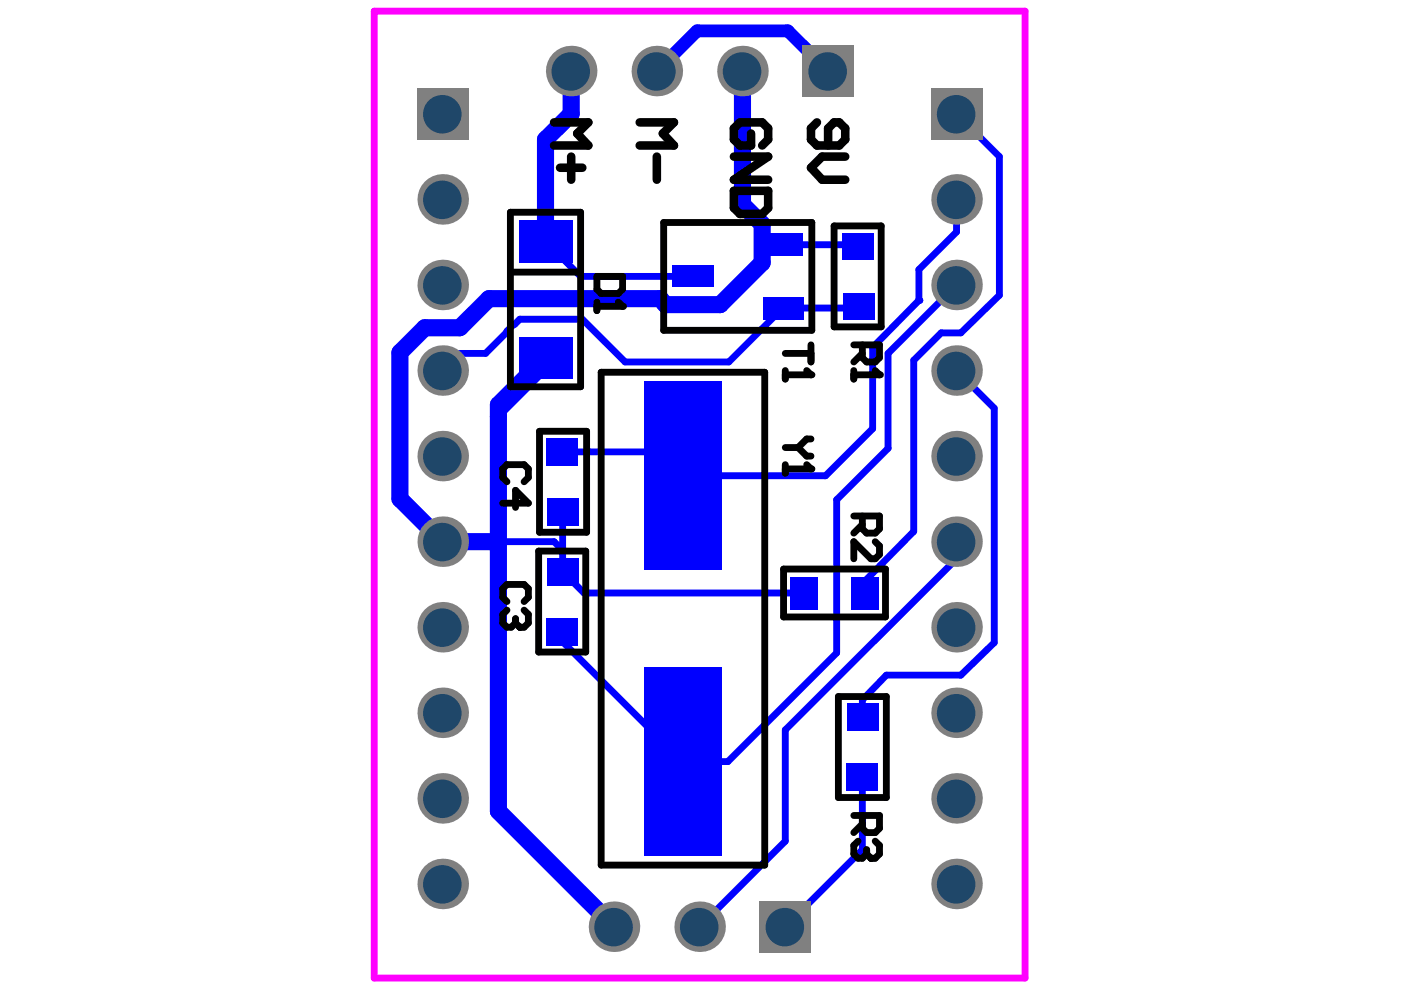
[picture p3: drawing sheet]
<svg xmlns="http://www.w3.org/2000/svg" width="297mm" height="210mm" viewBox="0 0 297 210" stroke-linecap="round" stroke-linejoin="round" font-family="sans-serif">
<path d="M79.3 2.4h138v205h-138z" fill="none" stroke="#f0f" stroke-width="1.5"/>
<g fill="none" stroke="#00f" stroke-width="1.5">
<path d="M211.9 33.2v29.4l-8.2 8h-4.2M202.8 42.3v6.9M107.5 70.2v.2l-4.6 4.5h-5.4M115.7 75.8v2.6M188.3 74.9v20.2M193.7 76.4v36.3l-10.3 10.5v2.5M194.8 63.7l-9.8 10v17.2l-10 10M139.6 95.8l5.1 5.1M117.5 114.8l1.8 1.9M119.3 108.5v12.7M177.4 106v32.4M202.8 114.8v3.7"/>
<path d="M119.3 133.9v2.2M210.8 136.3l-7.1 6.8M187.9 143.1l-5.1 5.3v3.6M182.8 164.7v15.5"/>
</g>
<path d="M121.1 15.1v9l-5.4 5.5v21.6M157.4 15.1v28.3l4.2 4.1v8.2M90.1 69.5l-5.3 5.3v31M103.7 63.3l-6.2 6.2M140 63.3l1.1 1.3M105.7 85.8v86.2" fill="none" stroke="#00f" stroke-width="3.6"/>
<path d="M147.8 6.5l-8.5 8.6" fill="none" stroke="#00f" stroke-width="2.7"/>
<circle cx="194.8" cy="63.7" r=".73" fill="#00f"/>
<g fill="none" stroke="#00f" stroke-width="1.5">
<path d="M202.8 24.1l9.1 9.1M115.7 51.2l7.4 7.4h23.8M166 51.9h15.6l.3 .4M202.8 49.2l-8 8v6.5M97.5 74.9l-3.6 3.7M115.7 78.4l-10 10M181.9 65l-.3 .3h-15.6l-11.5 11.4h-22l-9-9h-13.3l-2.7 2.5M199.5 70.6l-5.8 5.8M202.8 78.6l8 7.9v49.8M202.8 60.4l-14.5 14.5M119.3 95.8h20.3M188.3 95.1l-10.9 10.9"/>
<path d="M105.7 114.8h11.8M144.7 100.9h30.3M202.8 118.5l-36.3 36.3v23.5l-18.2 18.2M119.3 121.2l4.5 4.5h46.7M119.3 136.1l25.4 25.4h9.6l23.1-23.1M187.9 143.1h15.8M182.8 180.2l-16.3 16.3"/>
</g>
<path d="M147.8 6.5h19.2l8.6 8.6" fill="none" stroke="#00f" stroke-width="2.7"/>
<path d="M161.6 55.7l-8.9 8.9h-11.6M90.1 69.5h7.4M103.7 63.3h36.3M115.7 75.8l-10 10M84.8 105.8l9.1 9h11.8M105.7 172l24.5 24.5" fill="none" stroke="#00f" stroke-width="3.6"/>
<circle cx="202.8" cy="169.3" r="5.4" fill="#808080"/>
<circle cx="202.7" cy="169.4" r="4.1" fill="#1f4769"/>
<circle cx="202.8" cy="96.7" r="5.4" fill="#808080"/>
<circle cx="202.7" cy="96.8" r="4.1" fill="#1f4769"/>
<path d="M197.4 18.7h10.9v10.9h-10.9z" fill-rule="evenodd" fill="#808080"/>
<circle cx="202.7" cy="24.2" r="4.1" fill="#1f4769"/>
<circle cx="202.8" cy="187.4" r="5.4" fill="#808080"/>
<circle cx="202.7" cy="187.5" r="4.1" fill="#1f4769"/>
<circle cx="202.8" cy="114.8" r="5.4" fill="#808080"/>
<circle cx="202.7" cy="114.9" r="4.1" fill="#1f4769"/>
<circle cx="202.8" cy="133" r="5.4" fill="#808080"/>
<circle cx="202.7" cy="133.1" r="4.1" fill="#1f4769"/>
<circle cx="202.8" cy="78.6" r="5.4" fill="#808080"/>
<circle cx="202.7" cy="78.7" r="4.1" fill="#1f4769"/>
<circle cx="202.8" cy="60.4" r="5.4" fill="#808080"/>
<circle cx="202.7" cy="60.5" r="4.1" fill="#1f4769"/>
<circle cx="130.2" cy="196.5" r="5.4" fill="#808080"/>
<circle cx="130.1" cy="196.6" r="4.1" fill="#1f4769"/>
<circle cx="202.8" cy="151.1" r="5.4" fill="#808080"/>
<circle cx="202.7" cy="151.2" r="4.1" fill="#1f4769"/>
<circle cx="202.8" cy="42.3" r="5.4" fill="#808080"/>
<circle cx="202.7" cy="42.4" r="4.1" fill="#1f4769"/>
<circle cx="93.9" cy="169.3" r="5.4" fill="#808080"/>
<circle cx="93.8" cy="169.4" r="4.1" fill="#1f4769"/>
<circle cx="93.9" cy="96.7" r="5.4" fill="#808080"/>
<circle cx="93.8" cy="96.8" r="4.1" fill="#1f4769"/>
<path d="M88.4 18.7h10.9v10.9h-10.9z" fill-rule="evenodd" fill="#808080"/>
<circle cx="93.8" cy="24.2" r="4.1" fill="#1f4769"/>
<path d="M161 191h10.9v10.9h-10.9z" fill-rule="evenodd" fill="#808080"/>
<circle cx="166.4" cy="196.6" r="4.1" fill="#1f4769"/>
<circle cx="157.4" cy="15.1" r="5.4" fill="#808080"/>
<circle cx="157.3" cy="15.2" r="4.1" fill="#1f4769"/>
<path d="M170.1 9.6h10.9v10.9h-10.9z" fill-rule="evenodd" fill="#808080"/>
<circle cx="175.5" cy="15.2" r="4.1" fill="#1f4769"/>
<circle cx="93.9" cy="187.4" r="5.4" fill="#808080"/>
<circle cx="93.8" cy="187.5" r="4.1" fill="#1f4769"/>
<circle cx="93.9" cy="114.8" r="5.4" fill="#808080"/>
<circle cx="93.8" cy="114.9" r="4.1" fill="#1f4769"/>
<circle cx="93.9" cy="133" r="5.4" fill="#808080"/>
<circle cx="93.8" cy="133.1" r="4.1" fill="#1f4769"/>
<circle cx="93.9" cy="78.6" r="5.4" fill="#808080"/>
<circle cx="93.8" cy="78.7" r="4.1" fill="#1f4769"/>
<circle cx="93.9" cy="60.4" r="5.4" fill="#808080"/>
<circle cx="93.8" cy="60.5" r="4.1" fill="#1f4769"/>
<circle cx="121.1" cy="15.1" r="5.4" fill="#808080"/>
<circle cx="121" cy="15.2" r="4.1" fill="#1f4769"/>
<circle cx="93.9" cy="151.1" r="5.4" fill="#808080"/>
<circle cx="93.8" cy="151.2" r="4.1" fill="#1f4769"/>
<circle cx="93.9" cy="42.3" r="5.4" fill="#808080"/>
<circle cx="93.8" cy="42.4" r="4.1" fill="#1f4769"/>
<circle cx="148.3" cy="196.5" r="5.4" fill="#808080"/>
<circle cx="148.2" cy="196.6" r="4.1" fill="#1f4769"/>
<circle cx="139.3" cy="15.1" r="5.4" fill="#808080"/>
<circle cx="139.2" cy="15.2" r="4.1" fill="#1f4769"/>
<g fill="#00f">
<path d="M167.6 122.3h5.8v6.9h-5.8z" fill-rule="evenodd"/>
<path d="M110 46.6h11.3v9.1h-11.3z" fill-rule="evenodd"/>
<path d="M142.5 56.2h8.7v4.6h-8.7z" fill-rule="evenodd"/>
<path d="M110 71.5h11.3v8.9h-11.3z" fill-rule="evenodd"/>
<path d="M179.6 149.1h6.7v5.8h-6.7z" fill-rule="evenodd"/>
<path d="M180.5 122.3h5.8v6.9h-5.8z" fill-rule="evenodd"/>
<path d="M161.8 63h8.5v4.7h-8.5z" fill-rule="evenodd"/>
<path d="M178.7 62.2h6.7v5.7h-6.7z" fill-rule="evenodd"/>
<path d="M161.6 49.5h8.5v4.8h-8.5z" fill-rule="evenodd"/>
<path d="M178.5 49.5h6.7v5.7h-6.7z" fill-rule="evenodd"/>
<path d="M116 105.6h6.7v5.8h-6.7z" fill-rule="evenodd"/>
<path d="M115.8 92.9h6.8v5.8h-6.8z" fill-rule="evenodd"/>
<path d="M179.4 161.8h6.7v5.8h-6.7z" fill-rule="evenodd"/>
<path d="M115.8 131h6.8v5.8h-6.8z" fill-rule="evenodd"/>
<path d="M116 118.3h6.7v5.8h-6.7z" fill-rule="evenodd"/>
<path d="M136.5 141.5h16.4v39.9h-16.4z" fill-rule="evenodd"/>
<path d="M136.5 80.9h16.4v39.9h-16.4z" fill-rule="evenodd"/>
</g>
<g fill="none" stroke="#000" stroke-width="1.5">
<path d="M108.2 45h14.9v37h-14.9zM108.6 57.7h14.1M126.6 58.6h5.4v2.7l-.9 .9h-3.6l-.9-.9zM140.7 47.2h31.4v22.8h-31.4zM176.8 47.9h10v21.4h-10zM126.6 64v1.9M127.5 78.9h34.6v104.5h-34.6zM131.1 64l.9 1h-5.4M166.5 78.6v1.8M166.5 74.9h5.4M171 78.6l.9 .9h-5.4M171.9 73.1v3.6"/>
<path d="M181 73.1h5.5v2.7l-.9 .9h-1.9l-.9-.9v-2.7M181 78.6v1.8M182.8 74.9l-1.8 1.8M185.6 78.6l.9 .9h-5.5M114.4 91.4h10v21.5h-10zM166.5 94.9h2.7M166.5 98.5v1.8M169.2 94.9l1.8 1.8h.9M171 98.5l.9 .9h-5.4M171.9 93.1h-.9l-1.8 1.8M106.6 106.7h5.4l-2.7-2.7v3.6M107.5 102.1l-.9-.9v-1.8l.9-.9h3.6l.9 .9v1.8l-.9 .9"/>
<path d="M114.2 116.8h10v21.5h-10zM181 109.4h5.5v2.7l-.9 .9h-1.9l-.9-.9v-2.7M182.8 111.2l-1.8 1.8M185.6 114.8l.9 1v1.8l-.9 .9h-.9l-3.7-3.7v3.7M107.5 127.5l-.9-.9v-1.8l.9-.9h3.6l.9 .9v1.8l-.9 .9M107.5 129.4l-.9 .9v1.8l.9 .9h.9l.9-.9M109.3 131.2v.9M111.1 129.4l.9 .9v1.8l-.9 .9h-.9l-.9-.9M166.1 120.7h21.6v10.1h-21.6zM177.8 147.7h10.1v21.4h-10.1zM181 172.9h5.5v2.7l-.9 .9h-1.9l-.9-.9v-2.7M181.9 178.3l-.9 1v1.8l.9 .9h.9l.9-.9"/>
<path d="M182.8 174.7l-1.8 1.8M185.6 178.3l.9 1v1.8l-.9 .9h-.9l-1-.9M183.7 180.2v.9"/>
</g>
<g fill="#000">
<circle cx="132" cy="65" r=".73"/>
<circle cx="171.9" cy="79.5" r=".73"/>
<circle cx="186.5" cy="79.5" r=".73"/>
<circle cx="171.9" cy="99.4" r=".73"/>
<circle cx="110.2" cy="133" r=".73"/>
<circle cx="184.7" cy="182" r=".73"/>
</g>
<path d="M117.5 25.9h7.2l-2.3 2.4 2.3 2.5h-7.2M118.7 35.6h4.8M121.1 33.2v4.9M135.6 25.9h7.3l-2.4 2.4 2.4 2.5h-7.3M139.3 33.2v4.9M155.6 33.2h7.3l-7.3 4.9h7.3M159.2 28.3v2.5h-2.3l-1.3-1.2v-2.4l1.3-1.3h4.7l1.3 1.3v2.4l-1.3 1.2M173.2 25.9l-1.3 1.3v2.4l1.3 1.2h4.7l1.3-1.2v-2.4l-1.3-1.3h-1.1l-1.2 1.3v3.6M179.2 33.2h-4.9l-2.4 2.4 2.4 2.5h4.9M155.6 40.5h7.3v3.6l-1.3 1.3h-4.7l-1.3-1.3z" fill="none" stroke="#000" stroke-width="1.8"/>
</svg>
